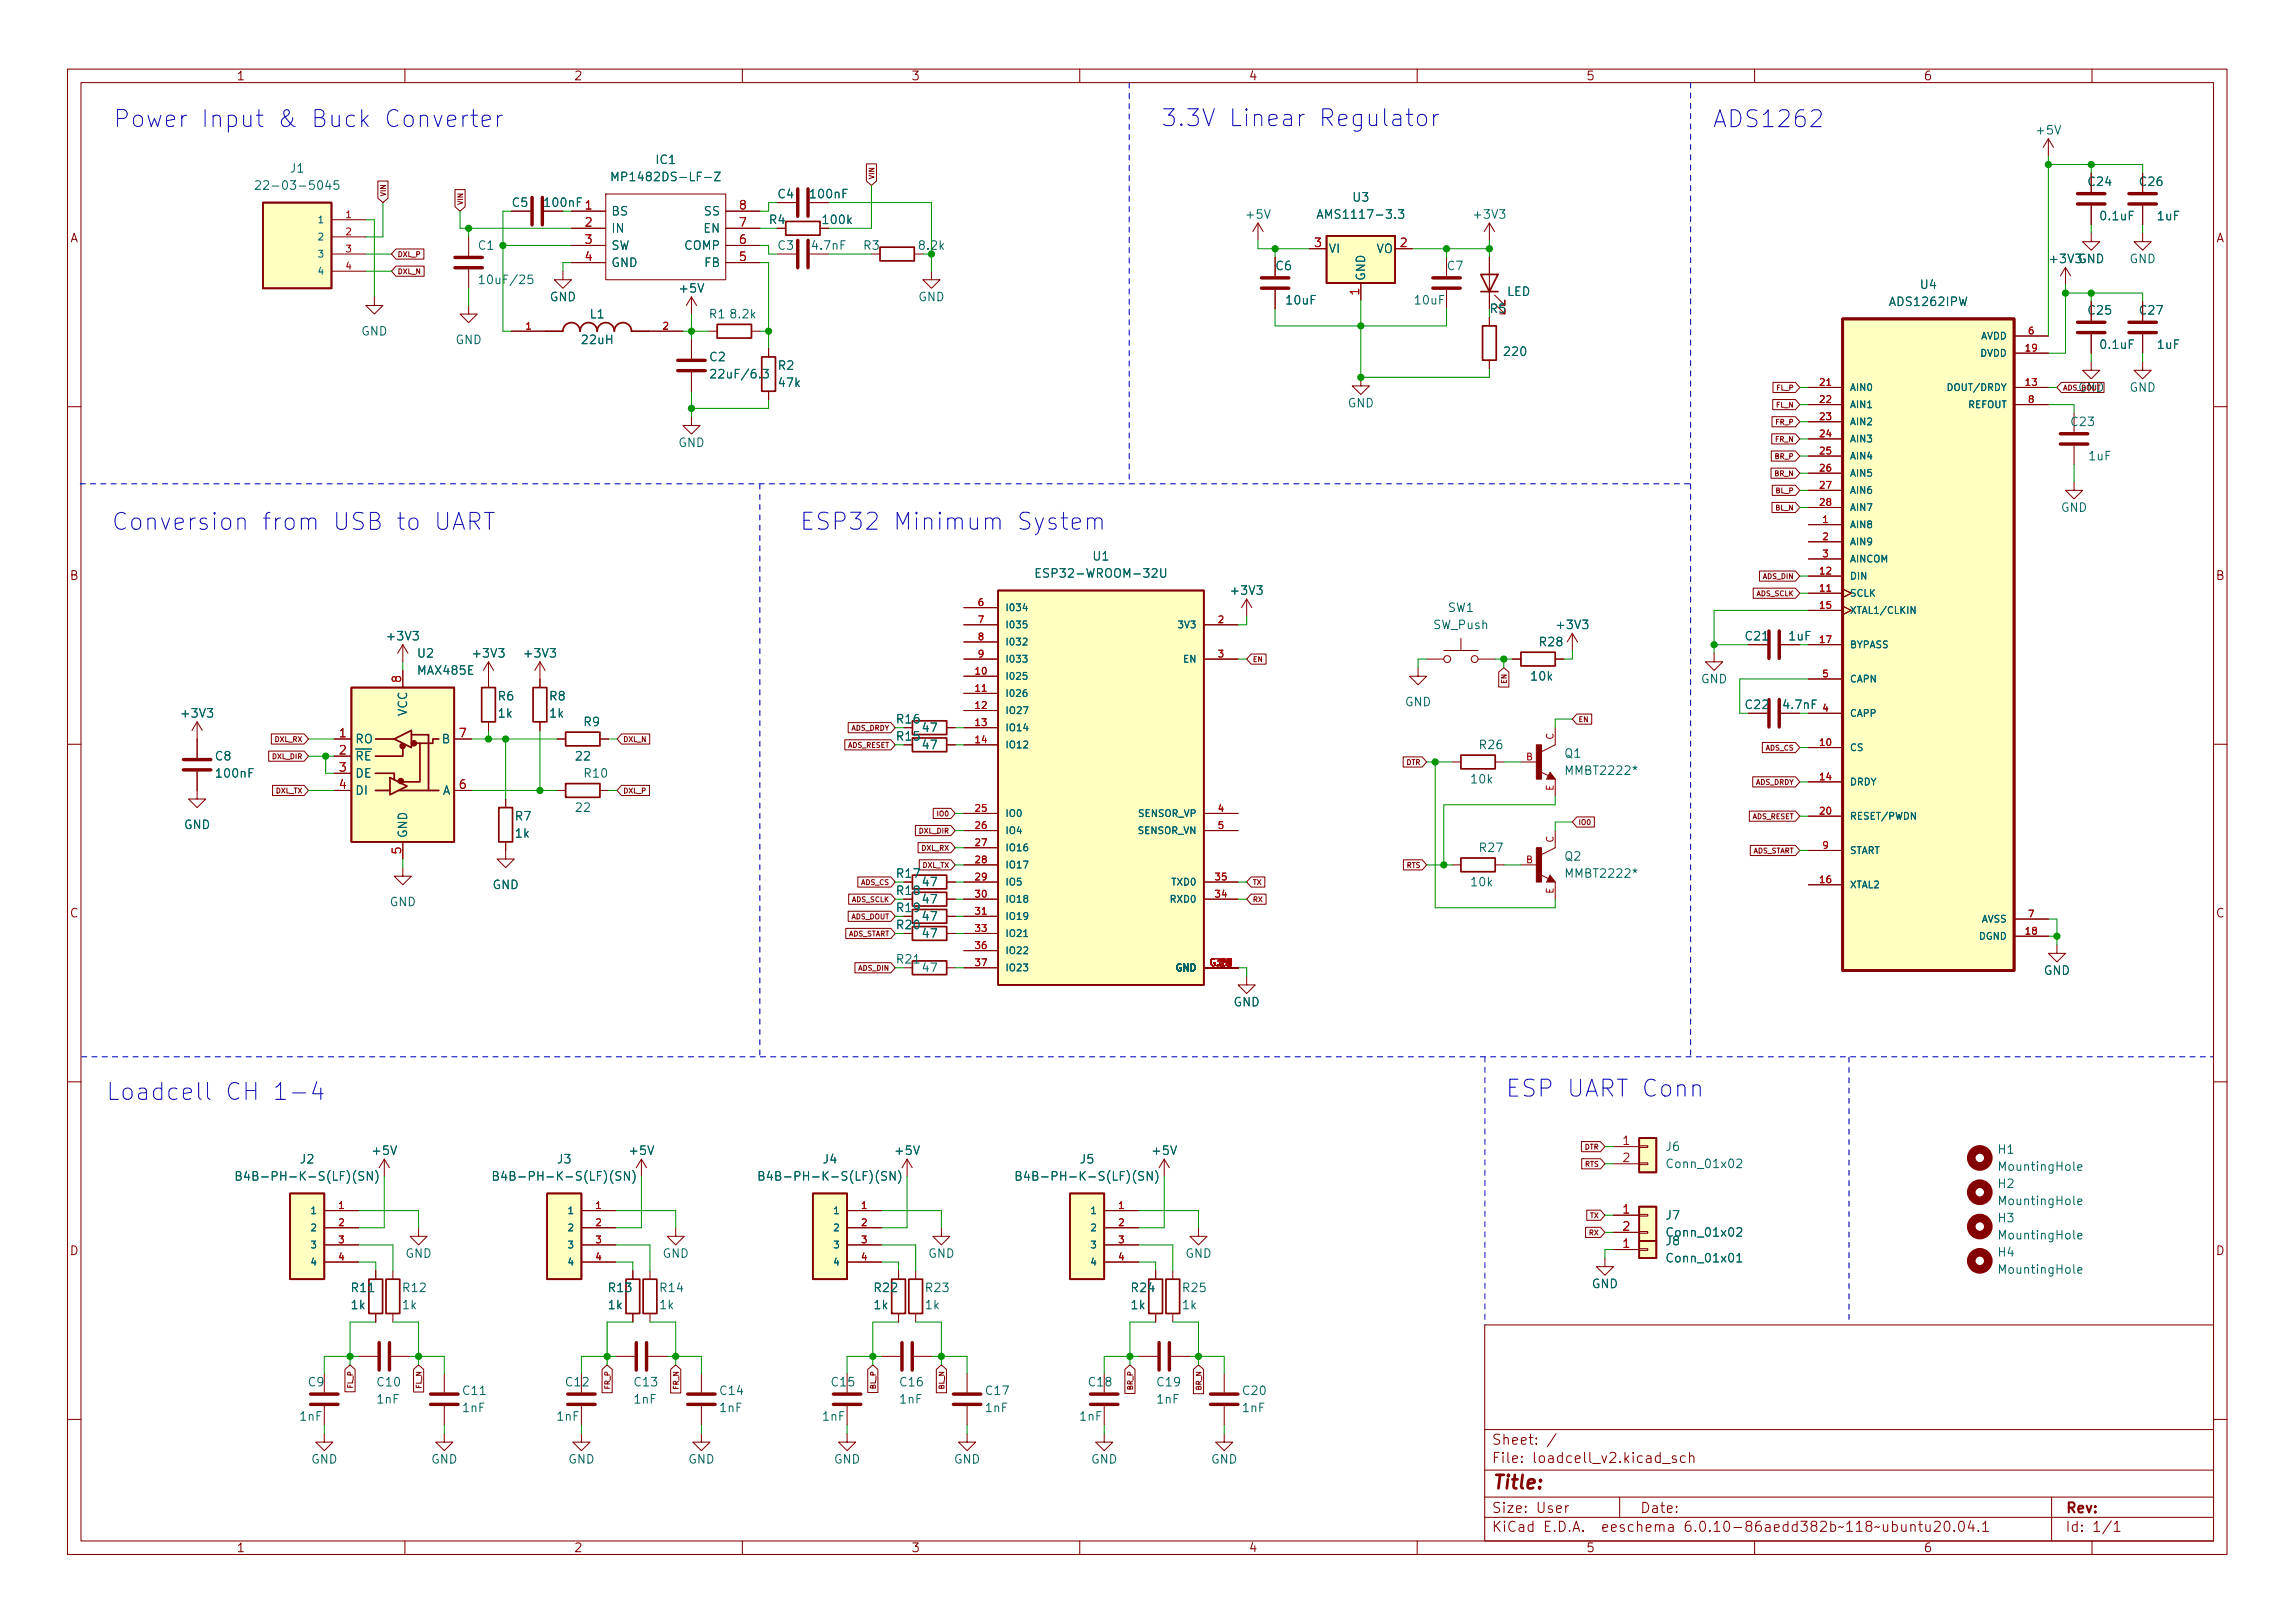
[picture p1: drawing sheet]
<svg xmlns="http://www.w3.org/2000/svg" width="340mm" height="240mm" viewBox="0 0 340 240" stroke-linecap="round" stroke-linejoin="round" font-family="sans-serif">
<defs><g id="words">
<g font-size="3.5" fill="#0000c2">
<text x="16.7" y="18.9">Power Input &amp; Buck Converter</text>
<text x="172" y="18.7">3.3V Linear Regulator</text>
<text x="253.7" y="18.9">ADS1262</text>
<text x="16.5" y="78.5">Conversion from USB to UART</text>
<text x="118.5" y="78.5">ESP32 Minimum System</text>
<text x="15.7" y="162.9">Loadcell CH 1-4</text>
<text x="223.1" y="162.5">ESP UART Conn</text>
</g>
<text font-size="2.8" fill="#840000" x="221" y="220.5">Title:</text>
<g font-size="2.1" fill="#840000">
<text x="221" y="214">Sheet: /</text>
<text x="221" y="216.7">File: loadcell_v2.kicad_sch</text>
<text x="221" y="226.9">KiCad E.D.A. eeschema 6.0.10-86aedd382b~118~ubuntu20.04.1</text>
<text x="221" y="224.1">Size: User</text>
<text x="243" y="224.1">Date:</text>
<text x="306" y="224.1">Rev:</text>
<text x="306" y="226.9">Id: 1/1</text>
</g>
<g font-size="1.8" fill="#840000">
<text x="35" y="11.9">1</text>
<text x="85" y="11.9">2</text>
<text x="135" y="11.9">3</text>
<text x="185" y="11.9">4</text>
<text x="235" y="11.9">5</text>
<text x="285" y="11.9">6</text>
<text x="115.3" y="29.4">C4</text>
<text x="120.2" y="29.4">100nF</text>
<text x="10.3" y="35.9">A</text>
<text x="75.9" y="30.6">C5</text>
<text x="80.9" y="30.6">100nF 1</text>
<text x="328.4" y="35.9">A</text>
<text x="307.9" y="58">GND</text>
<text x="10.3" y="85.9">B</text>
<text x="328.4" y="85.9">B</text>
<text x="258.7" y="94.9">C21</text>
<text x="133" y="107.1">R16</text>
<text x="258.7" y="105">C22</text>
<text x="133" y="109.7">R15</text>
<text x="10.3" y="135.9">C</text>
<text x="133" y="137.6">R20</text>
<text x="133" y="132.5">R18</text>
<text x="133" y="135.1">R19</text>
<text x="328.4" y="135.9">C</text>
<text x="10.3" y="185.9">D</text>
<text x="328.4" y="185.9">D</text>
<text x="35" y="229.9">1</text>
<text x="85" y="229.9">2</text>
<text x="135" y="229.9">3</text>
<text x="185" y="229.9">4</text>
<text x="235" y="229.9">5</text>
<text x="285" y="229.9">6</text>
</g>
<g font-size="1.8" fill="#006464">
<text x="301.9" y="19.9">+5V</text>
<text x="39.5" y="28.1">22-03-5045</text>
<text x="43.1" y="25.6">J1</text>
<text x="91.9" y="26.8">MP1482DS-LF-Z</text>
<text x="97.3" y="24.3">IC1</text>
<text x="200.5" y="29.9">U3</text>
<text x="309.5" y="27.5">C24</text>
<text x="317.1" y="27.5">C26</text>
<text x="90.5" y="31.9">BS</text>
<text x="90.5" y="34.5">IN</text>
<text x="104.3" y="34.5">EN</text>
<text x="104.4" y="31.9">SS</text>
<text x="114" y="33.2">R4</text>
<text x="122.1" y="33.2">100k</text>
<text x="184.8" y="32.4">+5V</text>
<text x="196.2" y="32.4">AMS1117-3.3</text>
<text x="218.6" y="32.4">+3V3</text>
<text x="311.4" y="32.6">0.1uF</text>
<text x="319.7" y="32.6">1uF</text>
<text x="70.9" y="37">C1</text>
<text x="90.5" y="37">SW</text>
<text x="90.5" y="39.5">GND</text>
<text x="101.5" y="37">COMP</text>
<text x="104.4" y="39.5">FB</text>
<text x="115.3" y="37">C3</text>
<text x="120.5" y="37">4.7nF</text>
<text x="128" y="37">R3</text>
<text x="189.1" y="40">C6</text>
<text x="196.8" y="37.5">VI</text>
<text x="202.3" y="41.7" transform="rotate(-90 202.3 41.7)">GND</text>
<text x="203.9" y="37.5">VO</text>
<text x="214.5" y="40">C7</text>
<text x="304" y="39">+3V3GND</text>
<text x="315.5" y="39">GND</text>
<text x="71.7" y="42.1">10uF/25</text>
<text x="81.4" y="44.6">GND</text>
<text x="87.5" y="47.2">L1</text>
<text x="100.9" y="43.3">+5V</text>
<text x="105.1" y="47.2">R1</text>
<text x="108.4" y="47.2">8.2k</text>
<text x="136.1" y="44.6">GND</text>
<text x="190.7" y="45.1">10uF</text>
<text x="209.7" y="45.1">10uF</text>
<text x="220.8" y="46.4">R5</text>
<text x="223.3" y="43.8">LED</text>
<text x="280.2" y="45.3">ADS1262IPW</text>
<text x="284.6" y="42.8">U4</text>
<text x="309.5" y="46.6">C25</text>
<text x="317.1" y="46.6">C27</text>
<text x="53.5" y="49.7">GND</text>
<text x="67.5" y="51">GND</text>
<text x="86.3" y="51">22uH</text>
<text x="105.2" y="53.5">C2</text>
<text x="223" y="52.7">220</text>
<text x="311.4" y="51.7">0.1uF</text>
<text x="319.7" y="51.7">1uF</text>
<text x="106" y="56">22uF/6.3</text>
<text x="115.4" y="54.8">R2</text>
<text x="115.5" y="57.3">47k</text>
<text x="315.5" y="58">GND</text>
<text x="199.7" y="60.3">GND</text>
<text x="307" y="63.1">C23</text>
<text x="100.5" y="66.2">GND</text>
<text x="309.6" y="68.2">1uF</text>
<text x="305.4" y="75.8">GND</text>
<text x="162" y="83">U1</text>
<text x="154.6" y="85.6">ESP32-WROOM-32U</text>
<text x="182.6" y="88.1">+3V3</text>
<text x="57.6" y="94.9">+3V3</text>
<text x="212.4" y="93.2">SW_Push</text>
<text x="214.6" y="90.6">SW1</text>
<text x="228.2" y="95.7">R28</text>
<text x="230.9" y="93.2">+3V3</text>
<text x="265.1" y="94.9">1uF</text>
<text x="61.9" y="97.4">U2</text>
<text x="62" y="99.9">MAX485E</text>
<text x="70.3" y="97.4">+3V3</text>
<text x="77.9" y="97.4">+3V3</text>
<text x="227" y="100.8">10k</text>
<text x="252" y="101.2">GND</text>
<text x="27.1" y="106.3">+3V3</text>
<text x="60.3" y="106.1" transform="rotate(-90 60.3 106.1)">VCC</text>
<text x="73.8" y="103.7">R6</text>
<text x="73.9" y="106.3">1k</text>
<text x="81.5" y="103.7">R8</text>
<text x="81.5" y="106.3">1k</text>
<text x="86.5" y="107.6">R9</text>
<text x="208.2" y="104.6">GND</text>
<text x="264.4" y="105">4.7nF</text>
<text x="31.9" y="112.6">C8</text>
<text x="52.6" y="110.1">RO</text>
<text x="52.6" y="112.6">~{RE}</text>
<text x="65.5" y="110.1">B</text>
<text x="85.4" y="112.6">22</text>
<text x="136.8" y="108.4">47</text>
<text x="136.8" y="111">47</text>
<text x="219.3" y="111">R26</text>
<text x="231.9" y="112.2">Q1</text>
<text x="32.2" y="115.2">100nF</text>
<text x="52.6" y="115.2">DE</text>
<text x="52.6" y="117.7">DI</text>
<text x="65.5" y="117.7">A</text>
<text x="86.7" y="115.2">R10</text>
<text x="218.1" y="116">10k</text>
<text x="232.3" y="114.8">MMBT2222*</text>
<text x="27.2" y="122.8">GND</text>
<text x="60.3" y="124.2" transform="rotate(-90 60.3 124.2)">GND</text>
<text x="76.4" y="121.5">R7</text>
<text x="76.4" y="124.1">1k</text>
<text x="85.4" y="120.3">22</text>
<text x="73" y="131.7">GND</text>
<text x="133" y="130">R17</text>
<text x="136.8" y="131.3">47</text>
<text x="218.1" y="131.3">10k</text>
<text x="219.3" y="126.2">R27</text>
<text x="231.9" y="127.5">Q2</text>
<text x="232.3" y="130">MMBT2222*</text>
<text x="57.7" y="134.2">GND</text>
<text x="136.8" y="133.8">47</text>
<text x="136.8" y="136.4">47</text>
<text x="133" y="142.7">R21</text>
<text x="136.8" y="138.9">47</text>
<text x="136.8" y="144">47</text>
<text x="182.8" y="149.1">GND</text>
<text x="302.8" y="144.4">GND</text>
<text x="44.5" y="172.3">J2</text>
<text x="55.3" y="171.1">+5V</text>
<text x="82.6" y="172.3">J3</text>
<text x="93.4" y="171.1">+5V</text>
<text x="122" y="172.3">J4</text>
<text x="132.8" y="171.1">+5V</text>
<text x="160.1" y="172.3">J5</text>
<text x="170.9" y="171.1">+5V</text>
<text x="246.9" y="170.5">J6</text>
<text x="247.4" y="173">Conn_01x02</text>
<text x="296.1" y="170.9">H1</text>
<text x="296.5" y="173.4">MountingHole</text>
<text x="36.9" y="174.9">B4B-PH-K-S(LF)(SN)</text>
<text x="75" y="174.9">B4B-PH-K-S(LF)(SN)</text>
<text x="114.4" y="174.9">B4B-PH-K-S(LF)(SN)</text>
<text x="152.5" y="174.9">B4B-PH-K-S(LF)(SN)</text>
<text x="296.1" y="176">H2</text>
<text x="296.5" y="178.5">MountingHole</text>
<text x="246.9" y="184.4">J8</text>
<text x="246.9" y="180.6">J7</text>
<text x="247.4" y="183.2">Conn_01x02</text>
<text x="296.1" y="181">H3</text>
<text x="296.5" y="183.6">MountingHole</text>
<text x="52.2" y="191.4">R11</text>
<text x="59.8" y="191.4">R12</text>
<text x="60.1" y="186.3">GND</text>
<text x="90.3" y="191.4">R13</text>
<text x="97.9" y="191.4">R14</text>
<text x="98.2" y="186.3">GND</text>
<text x="129.6" y="191.4">R22</text>
<text x="137.3" y="191.4">R23</text>
<text x="137.5" y="186.3">GND</text>
<text x="167.7" y="191.4">R24</text>
<text x="175.4" y="191.4">R25</text>
<text x="175.6" y="186.3">GND</text>
<text x="235.9" y="190.8">GND</text>
<text x="247.4" y="187">Conn_01x01</text>
<text x="296.1" y="186.1">H4</text>
<text x="296.5" y="188.7">MountingHole</text>
<text x="52.1" y="193.9">1k</text>
<text x="59.7" y="193.9">1k</text>
<text x="90.2" y="193.9">1k</text>
<text x="97.8" y="193.9">1k</text>
<text x="129.6" y="193.9">1k</text>
<text x="137.2" y="193.9">1k</text>
<text x="167.7" y="193.9">1k</text>
<text x="175.3" y="193.9">1k</text>
<text x="45.7" y="205.3">C9</text>
<text x="55.9" y="207.9">1nF</text>
<text x="56" y="205.3">C10</text>
<text x="68.6" y="209.2">1nF</text>
<text x="68.7" y="206.6">C11</text>
<text x="83.9" y="205.3">C12</text>
<text x="94" y="207.9">1nF</text>
<text x="94.1" y="205.3">C13</text>
<text x="106.7" y="209.2">1nF</text>
<text x="106.8" y="206.6">C14</text>
<text x="123.3" y="205.3">C15</text>
<text x="133.4" y="207.9">1nF</text>
<text x="133.4" y="205.3">C16</text>
<text x="146.1" y="209.2">1nF</text>
<text x="146.1" y="206.6">C17</text>
<text x="161.4" y="205.3">C18</text>
<text x="171.5" y="207.9">1nF</text>
<text x="171.5" y="205.3">C19</text>
<text x="184.2" y="209.2">1nF</text>
<text x="184.2" y="206.6">C20</text>
<text x="44.5" y="210.4">1nF</text>
<text x="82.6" y="210.4">1nF</text>
<text x="121.9" y="210.4">1nF</text>
<text x="160" y="210.4">1nF</text>
<text x="46.1" y="216.8">GND</text>
<text x="63.9" y="216.8">GND</text>
<text x="84.2" y="216.8">GND</text>
<text x="102" y="216.8">GND</text>
<text x="123.6" y="216.8">GND</text>
<text x="141.3" y="216.8">GND</text>
<text x="161.7" y="216.8">GND</text>
<text x="179.4" y="216.8">GND</text>
</g>
<g font-size="1.8" fill="#a90000">
<text x="86.7" y="33.6">2</text>
<text x="109.6" y="33.6">7</text>
<text x="109.6" y="31">8</text>
<text x="86.7" y="36.1">3</text>
<text x="86.7" y="38.6">4</text>
<text x="109.6" y="38.6">5</text>
<text x="109.6" y="36.1">6</text>
<text x="194.8" y="36.6">3</text>
<text x="207.5" y="36.6">2</text>
<text x="201.4" y="43.7" transform="rotate(-90 201.4 43.7)">1</text>
<text x="59.4" y="101.1" transform="rotate(-90 59.4 101.1)">8</text>
<text x="50.3" y="109.2">1</text>
<text x="50.3" y="111.7">2</text>
<text x="68.1" y="109.2">7</text>
<text x="50.3" y="114.3">3</text>
<text x="50.3" y="116.8">4</text>
<text x="68.1" y="116.8">6</text>
<text x="59.4" y="126.5" transform="rotate(-90 59.4 126.5)">5</text>
<text x="240.5" y="169.6">1</text>
<text x="240.5" y="172.1">2</text>
<text x="240.5" y="179.7">1</text>
<text x="240.5" y="184.8">1</text>
<text x="240.5" y="182.3">2</text>
</g>
<text font-size="1.8" fill="#009600" x="136.3" y="37">8.2k</text>
<g font-size="1.4" fill="#006464">
<text x="47.3" y="33.1">1</text>
<text x="47.3" y="35.6">2</text>
<text x="47.3" y="38.1">3</text>
<text x="47.3" y="40.7">4</text>
<text x="293.4" y="52.8">DVDD</text>
<text x="293.4" y="50.3">AVDD</text>
<text x="274.1" y="57.9">AIN0</text>
<text x="289" y="57.9">DOUT/DRDY</text>
<text x="274.1" y="60.4">AIN1</text>
<text x="274.1" y="63">AIN2</text>
<text x="274.1" y="65.5">AIN3</text>
<text x="291.6" y="60.4">REFOUT</text>
<text x="274.1" y="68.1">AIN4</text>
<text x="274.1" y="70.6">AIN5</text>
<text x="274.1" y="73.1">AIN6</text>
<text x="274.1" y="75.7">AIN7</text>
<text x="274.1" y="78.2">AIN8</text>
<text x="274.1" y="80.8">AIN9</text>
<text x="274.1" y="83.3">AINCOM</text>
<text x="274.1" y="88.4">SCLK</text>
<text x="274.1" y="85.8">DIN</text>
<text x="148.9" y="90.5">I034</text>
<text x="148.9" y="93">I035</text>
<text x="148.9" y="95.6">I032</text>
<text x="174.9" y="93">3V3</text>
<text x="274.1" y="90.9">XTAL1/CLKIN</text>
<text x="274.1" y="96">BYPASS</text>
<text x="148.9" y="100.7">I025</text>
<text x="148.9" y="98.1">I033</text>
<text x="175.4" y="98.1">EN</text>
<text x="274.1" y="101.1">CAPN</text>
<text x="148.9" y="103.2">I026</text>
<text x="148.9" y="105.7">IO27</text>
<text x="274.1" y="106.2">CAPP</text>
<text x="148.9" y="108.3">IO14</text>
<text x="148.9" y="110.8">IO12</text>
<text x="274.1" y="111.2">CS</text>
<text x="274.1" y="116.3">DRDY</text>
<text x="148.9" y="121">IO0</text>
<text x="148.9" y="123.5">IO4</text>
<text x="168.6" y="123.5">SENSOR_VN</text>
<text x="168.7" y="121">SENSOR_VP</text>
<text x="274.1" y="121.4">RESET/PWDN</text>
<text x="148.9" y="126.1">IO16</text>
<text x="148.9" y="128.6">IO17</text>
<text x="148.9" y="131.1">IO5</text>
<text x="173.8" y="131.1">TXD0</text>
<text x="274.1" y="131.6">XTAL2</text>
<text x="274.1" y="126.5">START</text>
<text x="148.9" y="133.7">IO18</text>
<text x="148.9" y="136.2">IO19</text>
<text x="173.6" y="133.7">RXD0</text>
<text x="293.6" y="136.6">AVSS</text>
<text x="148.9" y="138.8">IO21</text>
<text x="148.9" y="141.3">IO22</text>
<text x="148.9" y="143.8">IO23</text>
<text x="174.2" y="143.8">GND</text>
<text x="293.3" y="139.2">DGND</text>
<text x="46.3" y="179.8">1</text>
<text x="84.4" y="179.8">1</text>
<text x="123.7" y="179.8">1</text>
<text x="161.8" y="179.8">1</text>
<text x="46.3" y="182.4">2</text>
<text x="46.3" y="184.9">3</text>
<text x="84.4" y="182.4">2</text>
<text x="84.4" y="184.9">3</text>
<text x="123.7" y="182.4">2</text>
<text x="123.7" y="184.9">3</text>
<text x="161.8" y="182.4">2</text>
<text x="161.8" y="184.9">3</text>
<text x="46.3" y="187.4">4</text>
<text x="84.4" y="187.4">4</text>
<text x="123.7" y="187.4">4</text>
<text x="161.8" y="187.4">4</text>
</g>
<g font-size="1.4" fill="#a90000">
<text x="51.3" y="32.3">1</text>
<text x="51.3" y="34.8">2</text>
<text x="51.3" y="37.4">3</text>
<text x="51.3" y="39.9">4</text>
<text x="77.9" y="48.8">1</text>
<text x="98.3" y="48.8">2</text>
<text x="300.2" y="52.1">19</text>
<text x="300.6" y="49.5">6</text>
<text x="269.7" y="57.1">21</text>
<text x="269.7" y="59.7">22</text>
<text x="300.2" y="57.1">13</text>
<text x="300.6" y="59.7">8</text>
<text x="269.7" y="62.2">23</text>
<text x="269.7" y="64.8">24</text>
<text x="269.7" y="67.3">25</text>
<text x="269.7" y="69.8">26</text>
<text x="269.7" y="72.4">27</text>
<text x="269.7" y="74.9">28</text>
<text x="270.1" y="77.5">1</text>
<text x="270.1" y="80">2</text>
<text x="270.1" y="82.5">3</text>
<text x="145" y="89.7">6</text>
<text x="269.7" y="87.6">11</text>
<text x="269.7" y="85.1">12</text>
<text x="145" y="92.3">7</text>
<text x="145" y="94.8">8</text>
<text x="180.5" y="92.3">2</text>
<text x="269.7" y="90.2">15</text>
<text x="269.7" y="95.2">17</text>
<text x="144.6" y="99.9">10</text>
<text x="145" y="97.4">9</text>
<text x="180.5" y="97.4">3</text>
<text x="270.1" y="100.3">5</text>
<text x="144.6" y="102.4">11</text>
<text x="144.6" y="105">12</text>
<text x="144.6" y="107.5">13</text>
<text x="270.1" y="105.4">4</text>
<text x="144.6" y="110.1">14</text>
<text x="226.1" y="112.6">B</text>
<text x="230.2" y="109.6" transform="rotate(-90 230.2 109.6)">C</text>
<text x="269.7" y="110.5">10</text>
<text x="230.2" y="117.1" transform="rotate(-90 230.2 117.1)">E</text>
<text x="269.7" y="115.6">14</text>
<text x="144.6" y="120.2">25</text>
<text x="144.6" y="122.8">26</text>
<text x="144.6" y="125.3">27</text>
<text x="180.5" y="120.2">4</text>
<text x="180.5" y="122.8">5</text>
<text x="230.2" y="124.8" transform="rotate(-90 230.2 124.8)">C</text>
<text x="269.7" y="120.6">20</text>
<text x="270.1" y="125.7">9</text>
<text x="144.6" y="127.8">28</text>
<text x="144.6" y="130.4">29</text>
<text x="180.1" y="130.4">35</text>
<text x="226.1" y="127.8">B</text>
<text x="269.7" y="130.8">16</text>
<text x="144.6" y="132.9">30</text>
<text x="144.6" y="135.5">31</text>
<text x="180.1" y="132.9">34</text>
<text x="230.2" y="132.4" transform="rotate(-90 230.2 132.4)">E</text>
<text x="300.6" y="135.9">7</text>
<text x="144.6" y="138">33</text>
<text x="144.6" y="140.5">36</text>
<text x="144.6" y="143.1">37</text>
<text x="179.4" y="143.1">G.11</text>
<text x="180.1" y="143.1">382</text>
<text x="180.5" y="143.1">120</text>
<text x="181.7" y="143.1">1</text>
<text x="300.2" y="138.4">18</text>
<text x="50.2" y="179.1">1</text>
<text x="88.3" y="179.1">1</text>
<text x="127.7" y="179.1">1</text>
<text x="165.8" y="179.1">1</text>
<text x="50.2" y="181.6">2</text>
<text x="50.2" y="184.1">3</text>
<text x="88.3" y="181.6">2</text>
<text x="88.3" y="184.1">3</text>
<text x="127.7" y="181.6">2</text>
<text x="127.7" y="184.1">3</text>
<text x="165.8" y="181.6">2</text>
<text x="165.8" y="184.1">3</text>
<text x="50.2" y="186.7">4</text>
<text x="88.3" y="186.7">4</text>
<text x="127.7" y="186.7">4</text>
<text x="165.8" y="186.7">4</text>
</g>
<g font-size="1" fill="#840000">
<text x="57.2" y="29.2" transform="rotate(-90 57.2 29.2)">VIN</text>
<text x="129.6" y="26.6" transform="rotate(-90 129.6 26.6)">VIN</text>
<text x="68.6" y="30.4" transform="rotate(-90 68.6 30.4)">VIN</text>
<text x="58.9" y="40.6">DXL_N</text>
<text x="58.9" y="38.1">DXL_P</text>
<text x="263.3" y="57.8">FL_P</text>
<text x="263.1" y="65.4">FR_N</text>
<text x="263.2" y="62.9">FR_P</text>
<text x="263.2" y="60.4">FL_N</text>
<text x="263" y="70.5">BR_N</text>
<text x="263.1" y="68">BR_P</text>
<text x="263.1" y="75.6">BL_N</text>
<text x="263.2" y="73.1">BL_P</text>
<text x="260.2" y="88.3">ADS_SCLK</text>
<text x="261.3" y="85.8">ADS_DIN</text>
<text x="185.6" y="98">EN</text>
<text x="223.3" y="101.2" transform="rotate(-90 223.3 101.2)">EN</text>
<text x="233.8" y="106.9">EN</text>
<text x="40.4" y="112.4">DXL_DIR</text>
<text x="40.8" y="109.9">DXL_RX</text>
<text x="92.3" y="109.9">DXL_N</text>
<text x="125.6" y="110.7">ADS_RESET</text>
<text x="126.1" y="108.2">ADS_DRDY</text>
<text x="208.4" y="113.3">DTR</text>
<text x="261.6" y="111.2">ADS_CS</text>
<text x="40.9" y="117.5">DXL_TX</text>
<text x="92.3" y="117.5">DXL_P</text>
<text x="260.1" y="116.2">ADS_DRDY</text>
<text x="136.2" y="123.4">DXL_DIR</text>
<text x="136.6" y="126">DXL_RX</text>
<text x="139" y="120.9">IO0</text>
<text x="233.8" y="122.2">IO0</text>
<text x="259.6" y="121.3">ADS_RESET</text>
<text x="127.6" y="131.1">ADS_CS</text>
<text x="136.7" y="128.5">DXL_TX</text>
<text x="185.6" y="131.1">TX</text>
<text x="208.5" y="128.5">RTS</text>
<text x="259.6" y="126.4">ADS_START</text>
<text x="126.1" y="136.1">ADS_DOUT</text>
<text x="126.2" y="133.6">ADS_SCLK</text>
<text x="185.6" y="133.6">RX</text>
<text x="125.6" y="138.7">ADS_START</text>
<text x="127.2" y="143.8">ADS_DIN</text>
<text x="234.8" y="170.3">DTR</text>
<text x="234.9" y="172.8">RTS</text>
<text x="235.5" y="183">RX</text>
<text x="235.6" y="180.4">TX</text>
<text x="52.3" y="205.6" transform="rotate(-90 52.3 205.6)">FL_P</text>
<text x="62.5" y="205.6" transform="rotate(-90 62.5 205.6)">FL_N</text>
<text x="90.4" y="205.7" transform="rotate(-90 90.4 205.7)">FR_P</text>
<text x="100.6" y="205.7" transform="rotate(-90 100.6 205.7)">FR_N</text>
<text x="129.8" y="205.7" transform="rotate(-90 129.8 205.7)">BL_P</text>
<text x="139.9" y="205.7" transform="rotate(-90 139.9 205.7)">BL_N</text>
<text x="167.9" y="205.8" transform="rotate(-90 167.9 205.8)">BR_P</text>
<text x="178" y="205.9" transform="rotate(-90 178 205.9)">BR_N</text>
</g>
</g></defs>
<g fill="none" stroke="#840000" stroke-width=".15">
<path d="M10 10.2h320v220h-320zM12 12.2h316v216h-316zM60 10.2v2M110 10.2v2M160 10.2v2M210 10.2v2M260 10.2v2M310 10.2v2M49.1 32.5h5.1M49.1 35.1h5.1M49.1 37.6h5.1M56 26.8h1.5v2.5l-.8 .7-.7-.7z"/>
<path d="M58.7 39.4h4.1v1.5h-4.1l-.7-.7zM58.7 36.9h4.1v1.5h-4.1l-.7-.8zM67.4 28.1h1.5v2.5l-.7 .7-.8-.7zM69.4 35.1v2.8M69.4 39.9v2.8M84.7 31.3h5.1M84.7 33.8h5.1M84.7 36.4h5.1M84.7 38.9h5.1M89.8 28.7h17.7v12.7h-17.7zM107.5 31.3h5.1M107.5 33.8h5.1"/>
<path d="M107.5 36.4h5.1M107.5 38.9h5.1M115.2 33.8h1.2M120 37.6h2.8M121.5 33.8h1.3M128.4 24.3h1.5v2.5l-.8 .7-.7-.7zM135.5 37.6h1.3M186.4 33l-.8 1.3M186.4 33v2.6M186.4 33l.8 1.3M189 38.1v2.8M194 36.8h2.6"/>
<path d="M206.7 36.8h2.6M214.4 38.1v2.8M220.7 33l-.8 1.3M220.7 33v2.6M220.7 38.1v7.6M220.7 33l.8 1.3M303.5 20.6l-.7 1.2M303.5 20.6v2.5M303.5 20.6l.8 1.2M306.1 39.6l-.8 1.3M306.1 39.6v2.5M306.1 39.6l.7 1.3"/>
<path d="M309.9 34.5v1.3h1.2l-1.2 1.3-1.3-1.3h1.3M309.9 25.6v2.8M309.9 30.5v2.8M317.5 34.5v1.3h1.3l-1.3 1.3-1.3-1.3h1.3M317.5 25.6v2.8M317.5 30.5v2.8M49.1 40.2h5.1M55.5 44v1.2h1.2l-1.2 1.3-1.3-1.3h1.3M69.4 45.2v1.3h1.3l-1.3 1.3-1.2-1.3h1.2M75.8 49.1h5.1M83.4 40.2v1.2h1.3l-1.3 1.3-1.3-1.3h1.3M96.1 49.1h5.1"/>
<path d="M102.5 44v2.5M102.5 50.3v2.8M102.5 55.2v2.7M102.5 44l-.8 1.2M102.5 44l.7 1.2M105 49.1h1.3M111.4 49.1h1.2M113.9 51.6v1.3M113.9 57.9v1.3M138 40.2v1.2h1.3l-1.3 1.3-1.2-1.3h1.2M189 42.9v2.8M201.7 55.9v1.3h1.2l-1.2 1.2-1.3-1.2h1.3"/>
<path d="M201.7 41.9v2.6M214.4 42.9v2.8M220.7 47v1.3M220.7 53.3v1.3M221.5 43.7l1.5 1.5v-.7v.7h-.8M262.7 59.2h3.3l.7 .7-.7 .8h-3.3zM262.7 56.6h3.3l.7 .8-.7 .7h-3.3zM268 57.4h5M268 59.9h5M298.4 57.4h5.1M298.4 52.3h5.1M298.4 59.9h5.1"/>
<path d="M298.4 49.8h5.1M305.5 56.6h6.3v1.5h-6.3l-.7-.7zM305.8 57.8l.2-.8 .3 .8M305.9 57.6h.3M306.5 57a.38 .38 0 0 1 .5 .4 .38 .38 0 0 1-.5 .4zM307.7 57.1h-.4a.31 .31 0 0 0 .3 .4v.2h-.3M309.9 53.6v1.2h1.2l-1.2 1.3-1.3-1.3h1.3M309.9 44.7v2.8M309.9 49.5v2.8M317.5 53.6v1.2h1.3l-1.3 1.3-1.3-1.3h1.3M317.5 44.7v2.8M317.5 49.5v2.8"/>
<path d="M10 60.2h2M102.5 61.8v1.2h1.2l-1.2 1.3-1.3-1.3h1.3M262.4 69.3h3.6l.7 .8-.7 .7h-3.6zM262.5 66.8h3.5l.7 .7-.7 .8h-3.5zM262.5 64.3h3.5l.7 .7-.7 .8h-3.5zM262.6 74.4h3.4l.7 .8-.7 .7h-3.4zM262.6 61.7h3.4l.7 .8-.7 .7h-3.4zM262.6 71.9h3.4l.7 .7-.7 .8h-3.4zM268 77.7h5M268 62.5h5M268 65h5M268 67.5h5"/>
<path d="M268 70.1h5M268 72.6h5M268 75.2h5M307.3 71.4v1.2h1.3l-1.3 1.3-1.2-1.3h1.2M307.3 61.2v2.8M307.3 66v2.8M328 60.2h2M59.7 95.5l-.8 1.3M59.7 95.5v2.5M59.7 99.3v2.5M59.7 95.5l.8 1.3M72.4 98l-.8 1.3"/>
<path d="M72.4 98v3.8M72.4 98l.8 1.3M80 98v3.8M80 98l-.8 1.3M80 98l.8 1.3M142.8 97.6h5.1M142.8 92.5h5.1M142.8 90h5.1M142.8 95.1h5.1M178.4 97.6h5.1M178.4 92.5h5.1M184.7 88.7l-.7 1.3"/>
<path d="M184.7 88.7v2.6M184.7 88.7l.8 1.3M185.4 96.9h2.2v1.5h-2.2l-.7-.8zM210.1 98.9v1.3h1.3l-1.3 1.2-1.2-1.2h1.2M211.4 97.6h2.5M213.9 96.4h5.1M216.5 94.6v1.8M219 97.6h2.6M222.1 99.5l.7-.6 .8 .6v2.3h-1.5zM224.1 97.6h1.3M230.5 97.6h1.2M233 93.8l-.8 1.3"/>
<path d="M233 93.8v2.6M233 93.8l.8 1.3M254 96.8v1.2h1.3l-1.3 1.3-1.3-1.3h1.3M259.8 87.1h6.2l.7 .8-.7 .7h-6.2zM260.7 84.6h5.3l.7 .7-.7 .8h-5.3zM263.9 95.5h2.8M268 95.5h5M268 87.9h5M268 85.3h5M268 90.4h5M268 80.2h5M268 82.8h5"/>
<path d="M273 87.2l1.3 .7-1.3 .6M273 89.8l1.3 .6-1.3 .6M10 110.2h2M29.2 114.3v4h1.3l-1.3 1.3-1.3-1.3h1.3M29.2 106.9l-.8 1.3M29.2 106.9v5.4M29.2 106.9l.8 1.3M39.8 111.2h5.3l.6 .8-.6 .7h-5.3zM40.2 108.7h4.9l.6 .8-.6 .7h-4.9zM40.4 116.3h4.7l.6 .8-.6 .7h-4.7zM49.5 117.1h2.6M49.5 109.5h2.6"/>
<path d="M49.5 112h2.6M49.5 114.5h2.6M61 108.8h.1M67.3 117.1h2.5M67.3 109.5h2.5M72.4 106.9v1.3M74.9 118.3v1.3M80 106.9v1.3M82.5 117.1h1.3M82.5 109.5h1.3M88.9 117.1h1.3M88.9 109.5h1.3"/>
<path d="M92.1 116.3h4.1v1.5h-4.1l-.7-.7zM92.1 108.7h4.2v1.5h-4.2l-.7-.7zM125.2 109.6h6.8l.7 .7-.7 .8h-6.8zM125.7 107h6.3l.7 .8-.7 .7h-6.3zM138.3 119.7h2.6l.7 .8-.7 .7h-2.6zM140.3 107.8h1.3M140.3 110.3h1.3M142.8 100.2h5.1M142.8 102.7h5.1M142.8 105.2h5.1M142.8 107.8h5.1M142.8 110.3h5.1"/>
<path d="M207.9 112.1h2.8l.7 .8-.7 .7h-2.8zM215.2 112.9h1.3M221.6 112.9h1.2M225.4 112.9h2.5M228.2 114.3l1.3 .6M229.7 114.4l.8 1h-1.3zM230.5 107.8v2.5l-2.1 1M230.5 115.4v2.5M233.7 105.8h2.2v1.5h-2.2l-.7-.8zM259.7 115.1h6.3l.7 .7-.7 .8h-6.3zM261.2 110h4.8l.7 .7-.7 .8h-4.8zM263.9 105.6h2.8"/>
<path d="M268 105.6h5M268 110.7h5M268 115.8h5M268 100.6h5M328 110.2h2M59.7 128.5v1.3h1.3l-1.3 1.2-1.3-1.2h1.3M59.7 124.7v2.5M74.9 124.7v2.5h1.3l-1.3 1.3-1.2-1.3h1.2M125.3 137.5h6.7l.7 .8-.7 .7h-6.7zM125.7 135h6.3l.7 .7-.7 .8h-6.3zM125.8 132.4h6.2l.7 .8-.7 .7h-6.2zM127.1 129.9h4.9l.7 .7-.7 .8h-4.9z"/>
<path d="M133.9 130.6h1.3M135.6 122.3h5.3l.7 .7-.7 .8h-5.3zM136 124.8h4.9l.7 .8-.7 .7h-4.9zM136.2 127.4h4.7l.7 .7-.7 .8h-4.7zM140.3 138.3h1.3M140.3 130.6h1.3M140.3 133.2h1.3M140.3 135.7h1.3M142.8 128.1h5.1M142.8 138.3h5.1M142.8 130.6h5.1M142.8 120.5h5.1"/>
<path d="M142.8 123h5.1M142.8 125.6h5.1M142.8 133.2h5.1M142.8 135.7h5.1M178.4 130.6h5.1M178.4 120.5h5.1M178.4 123h5.1M178.4 133.2h5.1M185.4 129.9h2v1.5h-2l-.7-.8zM185.4 132.4h2.2v1.5h-2.2l-.7-.7zM208 127.4h2.7l.7 .7-.7 .8h-2.7zM215.2 128.1h1.3"/>
<path d="M221.6 128.1h1.2M225.4 128.1h2.5M228.2 129.5l1.3 .6M229.7 129.6l.8 1h-1.3zM230.5 123v2.6l-2.1 1M230.5 130.6v2.6M233.7 121h2.6v1.5h-2.6l-.7-.7zM259.2 120.1h6.8l.7 .8-.7 .7h-6.8zM259.4 125.2h6.6l.7 .8-.7 .7h-6.6zM268 131h5M268 120.9h5M268 126h5"/>
<path d="M298.4 138.7h5.1M298.4 136.1h5.1M304.8 139.9v1.3h1.3l-1.3 1.3-1.3-1.3h1.3M126.7 142.6h5.3l.7 .7-.7 .8h-5.3zM133.9 143.3h1.3M140.3 143.3h1.3M142.8 143.3h5.1M142.8 140.8h5.1M178.4 143.3h5.1M184.7 144.6v1.3h1.3l-1.3 1.3-1.2-1.3h1.2M10 160.2h2M48.1 179.3h5"/>
<path d="M56.9 171.7l-.7 1.3M56.9 171.7v2.5M56.9 171.7l.8 1.3M86.2 179.3h5M95 171.7l-.7 1.3M95 171.7v2.5M95 171.7l.8 1.3M125.5 179.3h5.1M134.4 171.7l-.7 1.3M134.4 171.7v2.5M134.4 171.7l.8 1.3M163.6 179.3h5.1"/>
<path d="M172.5 171.7l-.7 1.3M172.5 171.7v2.5M172.5 171.7l.8 1.3M234.3 169.1h2.9l.6 .7-.6 .8h-2.9zM234.4 171.6h2.8l.6 .8-.6 .7h-2.8zM235.1 179.2h2.1l.6 .8-.6 .7h-2.1zM239.1 169.8h3.8M239.1 172.4h3.8M239.1 180h3.8M242.9 172.2h1.3v.3h-1.3zM242.9 169.7h1.3v.3h-1.3zM242.9 179.9h1.3v.2h-1.3z"/>
<path d="M328 160.2h2M48.1 181.8h5M48.1 184.4h5M48.1 186.9h5M55.7 188.2v1.3M55.7 194.5v1.3M58.2 188.2v1.3M58.2 194.5v1.3M62 181.8v1.3h1.3l-1.3 1.3-1.2-1.3h1.2M86.2 181.8h5M86.2 184.4h5M86.2 186.9h5"/>
<path d="M93.8 188.2v1.3M93.8 194.5v1.3M96.3 188.2v1.3M96.3 194.5v1.3M100.1 181.8v1.3h1.3l-1.3 1.3-1.2-1.3h1.2M125.5 181.8h5.1M125.5 184.4h5.1M125.5 186.9h5.1M133.1 188.2v1.3M133.1 194.5v1.3M135.7 188.2v1.3M135.7 194.5v1.3"/>
<path d="M139.5 181.8v1.3h1.3l-1.3 1.3-1.3-1.3h1.3M163.6 181.8h5.1M163.6 184.4h5.1M163.6 186.9h5.1M171.2 188.2v1.3M171.2 194.5v1.3M173.8 188.2v1.3M173.8 194.5v1.3M177.6 181.8v1.3h1.3l-1.3 1.3-1.3-1.3h1.3M220 196.2h108v32h-108zM234.9 181.8h2.3l.6 .7-.6 .8h-2.3zM237.8 186.3v1.3h1.3l-1.3 1.3-1.2-1.3h1.2"/>
<path d="M239.1 185.1h3.8M239.1 182.5h3.8M242.9 184.9h1.3v.3h-1.3zM242.9 182.4h1.3v.3h-1.3zM10 210.2h2M48.1 212.3v1.3h1.2l-1.2 1.3-1.3-1.3h1.3M48.1 203.4v2.8M48.1 208.3v2.8M51.1 202.8l.8-.6 .7 .6v3.3h-1.5zM53.1 200.9h2.8M58 200.9h2.8M61.3 202.8l.7-.6 .8 .6v3.4h-1.5z"/>
<path d="M65.8 212.3v1.3h1.3l-1.3 1.3-1.2-1.3h1.2M65.8 203.4v2.8M65.8 208.3v2.8M86.2 212.3v1.3h1.2l-1.2 1.3-1.3-1.3h1.3M86.2 203.4v2.8M86.2 208.3v2.8M89.2 202.8l.8-.6 .7 .6v3.5h-1.5zM91.2 200.9h2.8M96.1 200.9h2.8M99.4 202.8l.7-.6 .8 .6v3.5h-1.5zM103.9 212.3v1.3h1.3l-1.3 1.3-1.2-1.3h1.2M103.9 203.4v2.8"/>
<path d="M103.9 208.3v2.8M125.5 212.3v1.3h1.3l-1.3 1.3-1.2-1.3h1.2M125.5 203.4v2.8M125.5 208.3v2.8M128.6 202.8l.7-.6 .8 .6v3.5h-1.5zM130.6 200.9h2.8M135.4 200.9h2.8M138.7 202.8l.8-.6 .7 .6v3.5h-1.5zM143.3 212.3v1.3h1.3l-1.3 1.3-1.3-1.3h1.3M143.3 203.4v2.8M143.3 208.3v2.8M163.6 212.3v1.3h1.3l-1.3 1.3-1.2-1.3h1.2"/>
<path d="M163.6 203.4v2.8M163.6 208.3v2.8M166.7 202.8l.7-.6 .8 .6v3.6h-1.5zM168.7 200.9h2.8M173.5 200.9h2.8M176.8 202.8l.8-.6 .7 .6v3.6h-1.5zM181.4 212.3v1.3h1.3l-1.3 1.3-1.3-1.3h1.3M181.4 203.4v2.8M181.4 208.3v2.8M220 217.7h108M220 211.7h108M230.6 212.3l-1.3 2"/>
<path d="M246.4 216.8h1.1M248.4 215.7l-.4-.1-.2 .2 .1 .2 .5 .2v.3h-.6M249.7 215.7l-.4-.1-.3 .3v.4l.2 .2h.5M250.4 215.8a.37 .37 0 0 1 .6 0v.8M250.4 215.1v1.5M328 210.2h2M60 228.2v2M110 228.2v2M160 228.2v2M210 228.2v2M220 224.7h108M220 221.7h108"/>
<path d="M232 223v1M232.4 223l-.2 .1-.2 .2M240 221.7v3M260 228.2v2M281.8 225.8l.1 .9a.41 .41 0 0 0 .5 0M282.4 225.8v1M283.2 226a.37 .37 0 0 1 .6 0v.8M283.2 225.8v1M284.3 225.8h.6M284.5 225.3v1.3l.1 .1 .3 .1M285.4 225.8v.9a.41 .41 0 0 0 .6 0M286 225.8v1"/>
<path d="M286.7 225.5l.2-.2 .5 .1a.4 .4 0 0 1 0 .6l-.8 .8h.9M288.3 225.4a.36 .36 0 0 1 .6 .2 .77 .77 0 0 1-.5 1.2 1 1 0 0 1-.1-1.4zM289.6 226.7v.1M290.4 225.5a.36 .36 0 0 1 .3-.2 .36 .36 0 0 1 .3 .3 .77 .77 0 0 1-.4 1.2 .91 .91 0 0 1-.2-1.3zM292 225.2l-.3 1.1h.9M292.4 225.8v1M293.2 226.7v.1M293.8 225.7l.4-.4v1.5M293.8 226.8h.9M304 221.7v6.5M310 228.2v2M312.9 225.2l-1.3 2"/>
<path d="M313.3 225.7l.4-.4v1.5M313.3 226.8h.9"/>
<circle cx="214.5" cy="97.6" r=".51"/>
<circle cx="218.5" cy="97.6" r=".51"/>
</g>
<g fill="none" stroke="#840000" stroke-width=".51">
<path d="M67.4 39.7h4.1M67.4 38.1h4.1M78.8 29.2v4.1M80.4 29.2v4.1M118.2 28v4M118.2 35.6v4.1M119.7 28v4M119.7 35.6v4.1M307.8 28.7h4.1M307.8 30.2h4.1M315.5 28.7h4M315.5 30.2h4"/>
<path d="M100.4 53.4h4.1M100.4 54.9h4.1M186.9 41.2h4.1M186.9 42.7h4.1M212.3 41.2h4.1M212.3 42.7h4.1M307.8 47.7h4.1M307.8 49.3h4.1M315.5 47.7h4M315.5 49.3h4M305.3 64.2h4.1M305.3 65.8h4.1"/>
<path d="M262.1 93.5v4M263.7 93.5v4M27.2 112.5h4M27.2 114h4M262.1 103.6v4.1M263.7 103.6v4.1M56.2 198.9v4M57.7 198.9v4M94.3 198.9v4M95.8 198.9v4M133.7 198.9v4M135.2 198.9v4"/>
<path d="M171.8 198.9v4M173.3 198.9v4M46 206.5h4.1M46 208h4.1M63.8 206.5h4.1M63.8 208h4.1M84.1 206.5h4.1M84.1 208h4.1M101.9 206.5h4.1M101.9 208h4.1M123.5 206.5h4.1M123.5 208h4.1"/>
<path d="M141.3 206.5h4M141.3 208h4M161.6 206.5h4.1M161.6 208h4.1M179.4 206.5h4M179.4 208h4"/>
</g>
<g fill="#840000" stroke="#840000" stroke-width=".15">
<path d="M227.7 110.3h.7v5.1h-.7z"/>
<path d="M227.7 125.6h.7v5h-.7z"/>
</g>
<g fill="none" stroke="#840000" stroke-width=".25">
<path d="M39 30h10.1v12.7h-10.1zM116.4 32.8h5.1v2h-5.1zM130.4 36.6h5.1v2h-5.1zM196.6 34.9h10.1v7h-10.1zM80.9 49.1h2.5a1.27 1.27 0 0 1 1.3-1.3 1.27 1.27 0 0 1 1.3 1.3 1.27 1.27 0 0 1 1.2-1.3 1.27 1.27 0 0 1 1.3 1.3 1.27 1.27 0 0 1 1.3-1.3 1.27 1.27 0 0 1 1.2 1.3 1.27 1.27 0 0 1 1.3-1.3 1.27 1.27 0 0 1 1.3 1.3h2.5M106.3 48h5.1v2.1h-5.1zM112.9 52.9h2v5h-2zM219.4 40.6h2.6l-1.3 2.6zM219.4 43.2h2.6M219.7 48.3h2v5h-2zM147.9 87.5h30.5v58.4h-30.5zM225.4 96.6h5.1v2h-5.1z"/>
<path d="M52.1 101.8h15.2v22.9h-15.2zM55.6 114.5h2.8v.7M55.6 117.1h2.2M55.6 109.5h2.8M57.8 115.2l2.5 1.2-2.5 1.3zM58.4 109.5l2.6-1.3v2.5zM58.4 115.2v.3M59.1 117.1h5.9M59.7 110.7v1.3h-4.1M61 108.8h2.5v8.3M62.2 110.1v5.7h-2.5M65 109.5h-.9v.6h-2.5"/>
<path d="M71.4 101.8h2v5.1h-2zM73.9 119.6h2v5.1h-2zM79 101.8h2v5.1h-2zM83.8 116.1h5.1v2h-5.1zM83.8 108.4h5.1v2.1h-5.1zM135.2 106.8h5.1v2h-5.1zM135.2 109.3h5.1v2h-5.1zM216.5 111.8h5.1v2.1h-5.1zM229.7 114.9l.1 .2h-.4l.3-.5 .5 .7h-.8M135.2 137.2h5.1v2.1h-5.1zM135.2 129.6h5.1v2.1h-5.1zM135.2 132.2h5.1v2h-5.1z"/>
<path d="M135.2 134.7h5.1v2h-5.1zM216.5 127.1h5.1v2h-5.1zM229.7 130.1l.1 .3h-.4l.3-.5 .5 .6h-.8M135.2 142.3h5.1v2.1h-5.1zM43 176.8h5.1v12.7h-5.1zM81.1 176.8h5.1v12.7h-5.1zM120.4 176.8h5.1v12.7h-5.1zM158.5 176.8h5.1v12.7h-5.1zM242.9 168.6h2.5v5h-2.5zM242.9 178.7h2.5v5.1h-2.5zM54.7 189.5h2v5h-2zM57.2 189.5h2v5h-2z"/>
<path d="M92.8 189.5h2v5h-2zM95.3 189.5h2v5h-2zM132.1 189.5h2.1v5h-2.1zM134.7 189.5h2v5h-2zM170.2 189.5h2.1v5h-2.1zM172.8 189.5h2v5h-2zM242.9 183.8h2.5v2.5h-2.5z"/>
</g>
<g fill="none" stroke="#006464" stroke-width=".15">
<path d="M37.9 26.9l.5-.1 .1 .1 .1 .2-.8 .9h.8M50.2 26.8h-.7v.6l.2-.1h.4l.1 .2v.4l-.2 .1-.5-.1M90.7 26.8v-1.3l.4 .9 .4-.9v1.3M105.9 25.5h.8l-.8 1.3h.8M195.2 32.3l.4-1.2 .4 1.2M195.3 32h.6M207.2 31.1h.8l-.4 .4 .3 .2v.5l-.1 .1h-.4l-.2-.1M71 41.1l.4-.4v1.3M71 42h.8M78.9 40.7h-.6l-.1 .6 .2-.1 .4 .1 .2 .2-.1 .4-.2 .1-.5-.1M105.3 54.8l.5-.1 .2 .1 .1 .3-.8 .9h.8M113.1 54.7h.8l-.5 .5 .4 .1v.6l-.2 .1h-.4l-.1-.1"/>
<path d="M151.6 97.1h.6l-.3 .4h.2v.5l-.1 .1-.4-.1M151.6 94.6l.4-.1 .2 .3-.6 .7h.6M151.9 89.4l-.3 .7h.6M152.1 99.6h-.4l-.1 .5 .2-.1h.3l.1 .2-.1 .3-.1 .1-.4-.1M152.1 92h-.4l-.1 .5 .2-.1h.3l.1 .2-.1 .3-.1 .1-.4-.1M153.6 84.8h.4M154.2 84.2h-.6v1.3h.6M172 84.2v1.1l.2 .2 .4-.1 .1-.1v-1.1M283.8 89.9v1l-.6-1v1M152.1 102.1l-.3 .1a.68 .68 0 0 0 0 1l.3-.1 .1-.4-.2-.2h-.2l-.2 .2M151.7 138.7h.6M35 174.1h.6l.1-.2-.1-.3-.6-.1v1.3h.5l.2-.2a.33 .33 0 0 0-.3-.5"/>
<path d="M36.5 173.5l-.3 .9h.8M55.2 173.5v1.3l-.8-1.3v1.3M55.6 173.4a1.46 1.46 0 0 1 0 1.9M73.1 174.1h.6l.1-.2-.1-.3-.6-.1v1.3h.5l.2-.2a.33 .33 0 0 0-.3-.5M74.6 173.5l-.3 .9h.8M93.3 173.5v1.3l-.8-1.3v1.3M93.7 173.4a1.46 1.46 0 0 1 0 1.9M112.5 174.1h.5l.2-.2-.2-.3-.5-.1v1.3h.5l.2-.2a.33 .33 0 0 0-.3-.5M114 173.5l-.3 .9h.8M132.6 173.5v1.3l-.7-1.3v1.3M133.1 173.4a1.46 1.46 0 0 1 0 1.9M150.6 174.1h.5l.2-.2-.2-.3-.5-.1v1.3h.5l.2-.2a.33 .33 0 0 0-.3-.5"/>
<path d="M152.1 173.5l-.3 .9h.8M170.7 173.5v1.3l-.7-1.3v1.3M171.2 173.4a1.46 1.46 0 0 1 0 1.9M257.4 171.8l.5-.1 .1 .1 .1 .2-.8 .9h.8M307.9 178l.6-.1-.1-.3h-.3l-.2 .2 .1 .6h.4M307.9 172.9l.6-.1-.1-.2-.3-.1-.2 .2 .1 .6h.4M257.4 186l.3-.4v1.3M257.4 182l.5-.2 .1 .2 .1 .2-.8 .9h.8M257.4 186.9h.7M307.9 183.1l.6-.1-.1-.3h-.3l-.2 .1 .1 .7h.4M307.9 188.2l.6-.2-.1-.2-.3-.1-.2 .2 .1 .6h.4"/>
</g>
<g fill="#ffffc2" stroke="#ffffc2" stroke-width=".15">
<path d="M39 30h10.1v12.7h-10.1z"/>
<path d="M273 47.2h25.4v96.5h-25.4z"/>
<path d="M242.9 183.8h2.5v2.5h-2.5z"/>
<path d="M43 176.8h5.1v12.7h-5.1z"/>
<path d="M81.1 176.8h5.1v12.7h-5.1z"/>
<path d="M242.9 168.6h2.5v5h-2.5z"/>
<path d="M242.9 178.7h2.5v5.1h-2.5z"/>
<path d="M158.5 176.8h5.1v12.7h-5.1z"/>
<path d="M120.4 176.8h5.1v12.7h-5.1z"/>
<path d="M196.6 34.9h10.1v7h-10.1z"/>
<path d="M147.9 87.5h30.5v58.4h-30.5z"/>
<path d="M52.1 101.8h15.2v22.9h-15.2z"/>
</g>
<path d="M273 47.2h25.4v96.5h-25.4z" fill="none" stroke="#840000" stroke-width=".41"/>
<g fill="none" stroke="#840000" stroke-width="1.3">
<circle cx="293.4" cy="171.5" r="1.27"/>
<circle cx="293.4" cy="176.6" r="1.27"/>
<circle cx="293.4" cy="181.7" r="1.27"/>
<circle cx="293.4" cy="186.7" r="1.27"/>
</g>
<g fill="#840000" stroke="#840000" stroke-width=".25">
<circle cx="59.4" cy="115.7" r=".36"/>
<circle cx="59.7" cy="110.5" r=".36"/>
<circle cx="61.3" cy="110.1" r=".36"/>
</g>
<g fill="none" stroke="#0000c2" stroke-width=".15">
<path d="M64.3 17.1l.6 1.6 .6-1.6M66.3 17.9l1.2-.2-.1-.5-.2-.1h-.5l-.2 .1-.2 .2v1l.2 .2 .2 .1h.5l.2-.1M68.6 17.1v1.6M69.3 17.1a.64 .64 0 0 0-.7 .4M69.8 17.1h.9M70.1 16.2v2.2l.2 .2 .4 .1M71.5 17.9l1.1-.2-.1-.5-.2-.1h-.5l-.2 .1-.1 .2v1l.1 .2 .2 .1h.5l.2-.1M73.7 17.1v1.6M74.4 17.1a.64 .64 0 0 0-.7 .4M206.5 17.1l.2-.2h.5l.2 .2 .2 .2v1.3M207.6 17.5l-.3 .2h-.6a.49 .49 0 0 0-.3 .4 .49 .49 0 0 0 .3 .5h.6l.3-.1M208.4 16.9h.9"/>
<path d="M208.8 16.1v2.2l.1 .2 .4 .1M210.2 17.2a.68 .68 0 0 1 .6-.3 .68 .68 0 0 1 .6 .5v.7a.68 .68 0 0 1-.7 .5 .68 .68 0 0 1-.6-.5v-.7zM212.4 16.9v1.7M213.2 16.9a.64 .64 0 0 0-.8 .5M268.4 16.5l.4-.2h.6a.68 .68 0 0 1 .3 1l-1.4 1.5h1.6M64.9 75.9v2l.2 .4 .3 .1h.4l.3-.1 .2-.4v-2M67.2 78.4l.8-2.5 .8 2.5M67.4 77.7h1.2M69.7 77.2h.9a.68 .68 0 0 0 .5-.6 .68 .68 0 0 0-.5-.7h-.9v2.5M70.3 77.2l.8 1.2M71.8 75.9h1.4M72.5 75.9v2.5"/>
<path d="M157.2 76.7h1M157.6 75.9v2.1l.1 .3 .5 .1M158.9 77.5l1.2-.2-.1-.5-.3-.1h-.4l-.3 .1-.1 .3v.9l.1 .3 .3 .1h.4l.3-.1M161.2 76.9a.62 .62 0 0 1 1 .2v1.3M161.2 76.7v1.7M162.2 77.1l.2-.3 .2-.1 .6 .1 .1 .3v1.3M40.9 162.8h1.4M43.4 161.9h1.9M46.9 160.2l-.6 1.8h1.6M47.5 161.2v1.6M250.9 160.9a.62 .62 0 0 1 1 .1v1.3M250.9 160.7v1.6"/>
</g>
<path d="M167.3 12.3v59.4M250.5 12.3v144.2M11.9 71.7h238.5M112.6 71.7v84.8M12.1 156.5h315.8M220 156.5v39.7M274 156.6v39.6" fill="none" stroke="#0000c2" stroke-width=".15" stroke-dasharray=".8 .8"/>
<g fill="none" stroke="#009600" stroke-width=".15">
<path d="M54.2 37.6h3.8M54.2 32.5h1.3v11.5M56.7 30v5.1h-2.5M68.2 31.3v2.5h16.5M69.4 33.8v1.3M74.5 36.4h10.2M75.8 31.3h-1.3v17.8h1.3M84.7 38.9h-1.3v1.3M112.6 36.4h1.3v1.2h1.3M112.6 38.9h1.3v12.7M112.6 33.8h2.6M115.2 30h-1.3v1.3h-1.3"/>
<path d="M122.8 37.6h6.3M122.8 30h15.2v10.2M129.1 27.5v6.3h-6.3M186.4 35.6v1.2h7.6M189 36.8v1.3M209.3 36.8h11.4M214.4 36.8v1.3M220.7 35.6v2.5M303.5 23.1v26.7M303.5 24.4h14v1.2M309.9 24.4v1.2M309.9 33.3v1.2"/>
<path d="M317.5 33.3v1.2M54.2 40.2h3.8M69.4 42.7v2.5M101.2 49.1h3.8M102.5 46.5v3.8M102.5 57.9v3.9M112.6 49.1h1.3M113.9 59.2v1.3h-11.4M189 45.7v2.6h25.4v-2.6M201.7 44.5v11.4h19v-1.3M266.7 57.4h1.3M266.7 59.9h1.3"/>
<path d="M303.5 57.4h1.3M303.5 59.9h3.8v1.3M306.1 43.4h11.4v1.3M306.1 42.1v10.2h-2.6M309.9 43.4v1.3M309.9 52.3v1.3M317.5 52.3v1.3M266.7 65h1.3M266.7 62.5h1.3M266.7 67.5h1.3M266.7 75.2h1.3M266.7 70.1h1.3"/>
<path d="M266.7 72.6h1.3M307.3 68.8v2.6M59.7 98v1.3M183.5 97.6h1.2M184.7 91.3v1.2h-1.2M211.4 97.6h-1.3v1.3M221.6 97.6h2.5M222.8 97.6v1.3M233 96.4v1.2h-1.3M254 95.5h5.1M266.7 85.3h1.3M266.7 87.9h1.3"/>
<path d="M268 90.4h-14v6.4M45.7 117.1h3.8M45.7 109.5h3.8M45.7 112h3.8M48.3 112v2.5h1.2M69.8 117.1h12.7M69.8 109.5h12.7M72.4 108.2v1.3M74.9 109.5v8.8M80 108.2v8.9M90.2 117.1h1.2M90.2 109.5h1.2"/>
<path d="M141.6 107.8h1.2M141.6 110.3h1.2M211.4 112.9h3.8M212.7 112.9v21.6h17.8v-1.3M222.8 112.9h2.6M230.5 117.9v1.3h-16.6v8.9M233 106.5h-2.5v1.3M266.7 105.6h1.3M266.7 115.8h1.3M266.7 110.7h1.3M268 100.6h-10.2v5h1.3M59.7 127.2v1.3"/>
<path d="M132.7 130.6h1.2M141.6 135.7h1.2M141.6 130.6h1.2M141.6 138.3h1.2M141.6 133.2h1.2M141.6 120.5h1.2M141.6 125.6h1.2M141.6 123h1.2M141.6 128.1h1.2M183.5 130.6h1.2M183.5 133.2h1.2M211.4 128.1h3.8"/>
<path d="M222.8 128.1h2.6M233 121.8h-2.5v1.2M266.7 120.9h1.3M266.7 126h1.3M303.5 136.1h1.3v3.8M303.5 138.7h1.3M132.7 143.3h1.2M141.6 143.3h1.2M183.5 143.3h1.2v1.3M53.1 179.3h8.9v2.5M56.9 174.2v7.6h-3.8M91.2 179.3h8.9v2.5"/>
<path d="M95 174.2v7.6h-3.8M130.6 179.3h8.9v2.5M134.4 174.2v7.6h-3.8M168.7 179.3h8.9v2.5M172.5 174.2v7.6h-3.8M237.8 180h1.3M237.8 172.4h1.3M237.8 169.8h1.3M53.1 186.9h2.6v1.3M53.1 184.4h5.1v3.8M55.7 195.8h-3.8v6.4M58.2 195.8h3.8v6.4"/>
<path d="M91.2 186.9h2.6v1.3M91.2 184.4h5.1v3.8M93.8 195.8h-3.8v6.4M96.3 195.8h3.8v6.4M130.6 186.9h2.5v1.3M130.6 184.4h5.1v3.8M133.1 195.8h-3.8v6.4M135.7 195.8h3.8v6.4M168.7 186.9h2.5v1.3M168.7 184.4h5.1v3.8M171.2 195.8h-3.8v6.4M173.8 195.8h3.8v6.4"/>
<path d="M237.8 182.5h1.3M239.1 185.1h-1.3v1.2M48.1 211.1v1.2M53.1 200.9h-5v2.5M60.8 200.9h5v2.5M65.8 211.1v1.2M86.2 211.1v1.2M91.2 200.9h-5v2.5M98.9 200.9h5v2.5M103.9 211.1v1.2M125.5 211.1v1.2M130.6 200.9h-5.1v2.5"/>
<path d="M138.2 200.9h5.1v2.5M143.3 211.1v1.2M163.6 211.1v1.2M168.7 200.9h-5.1v2.5M176.3 200.9h5.1v2.5M181.4 211.1v1.2"/>
</g>
<g fill="#009600" stroke="#009600" stroke-width=".15">
<circle cx="51.9" cy="200.9" r=".46"/>
<circle cx="62" cy="200.9" r=".46"/>
<circle cx="90" cy="200.9" r=".46"/>
<circle cx="100.1" cy="200.9" r=".46"/>
<circle cx="129.3" cy="200.9" r=".46"/>
<circle cx="139.5" cy="200.9" r=".46"/>
<circle cx="177.6" cy="200.9" r=".46"/>
<circle cx="167.4" cy="200.9" r=".46"/>
<circle cx="189" cy="36.8" r=".46"/>
<circle cx="201.7" cy="48.3" r=".46"/>
<circle cx="201.7" cy="55.9" r=".46"/>
<circle cx="220.7" cy="36.8" r=".46"/>
<circle cx="214.4" cy="36.8" r=".46"/>
<circle cx="309.9" cy="24.4" r=".46"/>
<circle cx="303.5" cy="24.4" r=".46"/>
<circle cx="306.1" cy="43.4" r=".46"/>
<circle cx="309.9" cy="43.4" r=".46"/>
<circle cx="254" cy="95.5" r=".46"/>
<circle cx="222.8" cy="97.6" r=".46"/>
<circle cx="304.8" cy="138.7" r=".46"/>
<circle cx="213.9" cy="128.1" r=".46"/>
<circle cx="212.7" cy="112.9" r=".46"/>
<circle cx="80" cy="117.1" r=".46"/>
<circle cx="74.9" cy="109.5" r=".46"/>
<circle cx="48.3" cy="112" r=".46"/>
<circle cx="72.4" cy="109.5" r=".46"/>
<circle cx="113.9" cy="49.1" r=".46"/>
<circle cx="102.5" cy="49.1" r=".46"/>
<circle cx="102.5" cy="60.5" r=".46"/>
<circle cx="138" cy="37.6" r=".46"/>
<circle cx="69.4" cy="33.8" r=".46"/>
<circle cx="74.5" cy="36.4" r=".46"/>
</g>
<use href="#words"/>
</svg>
